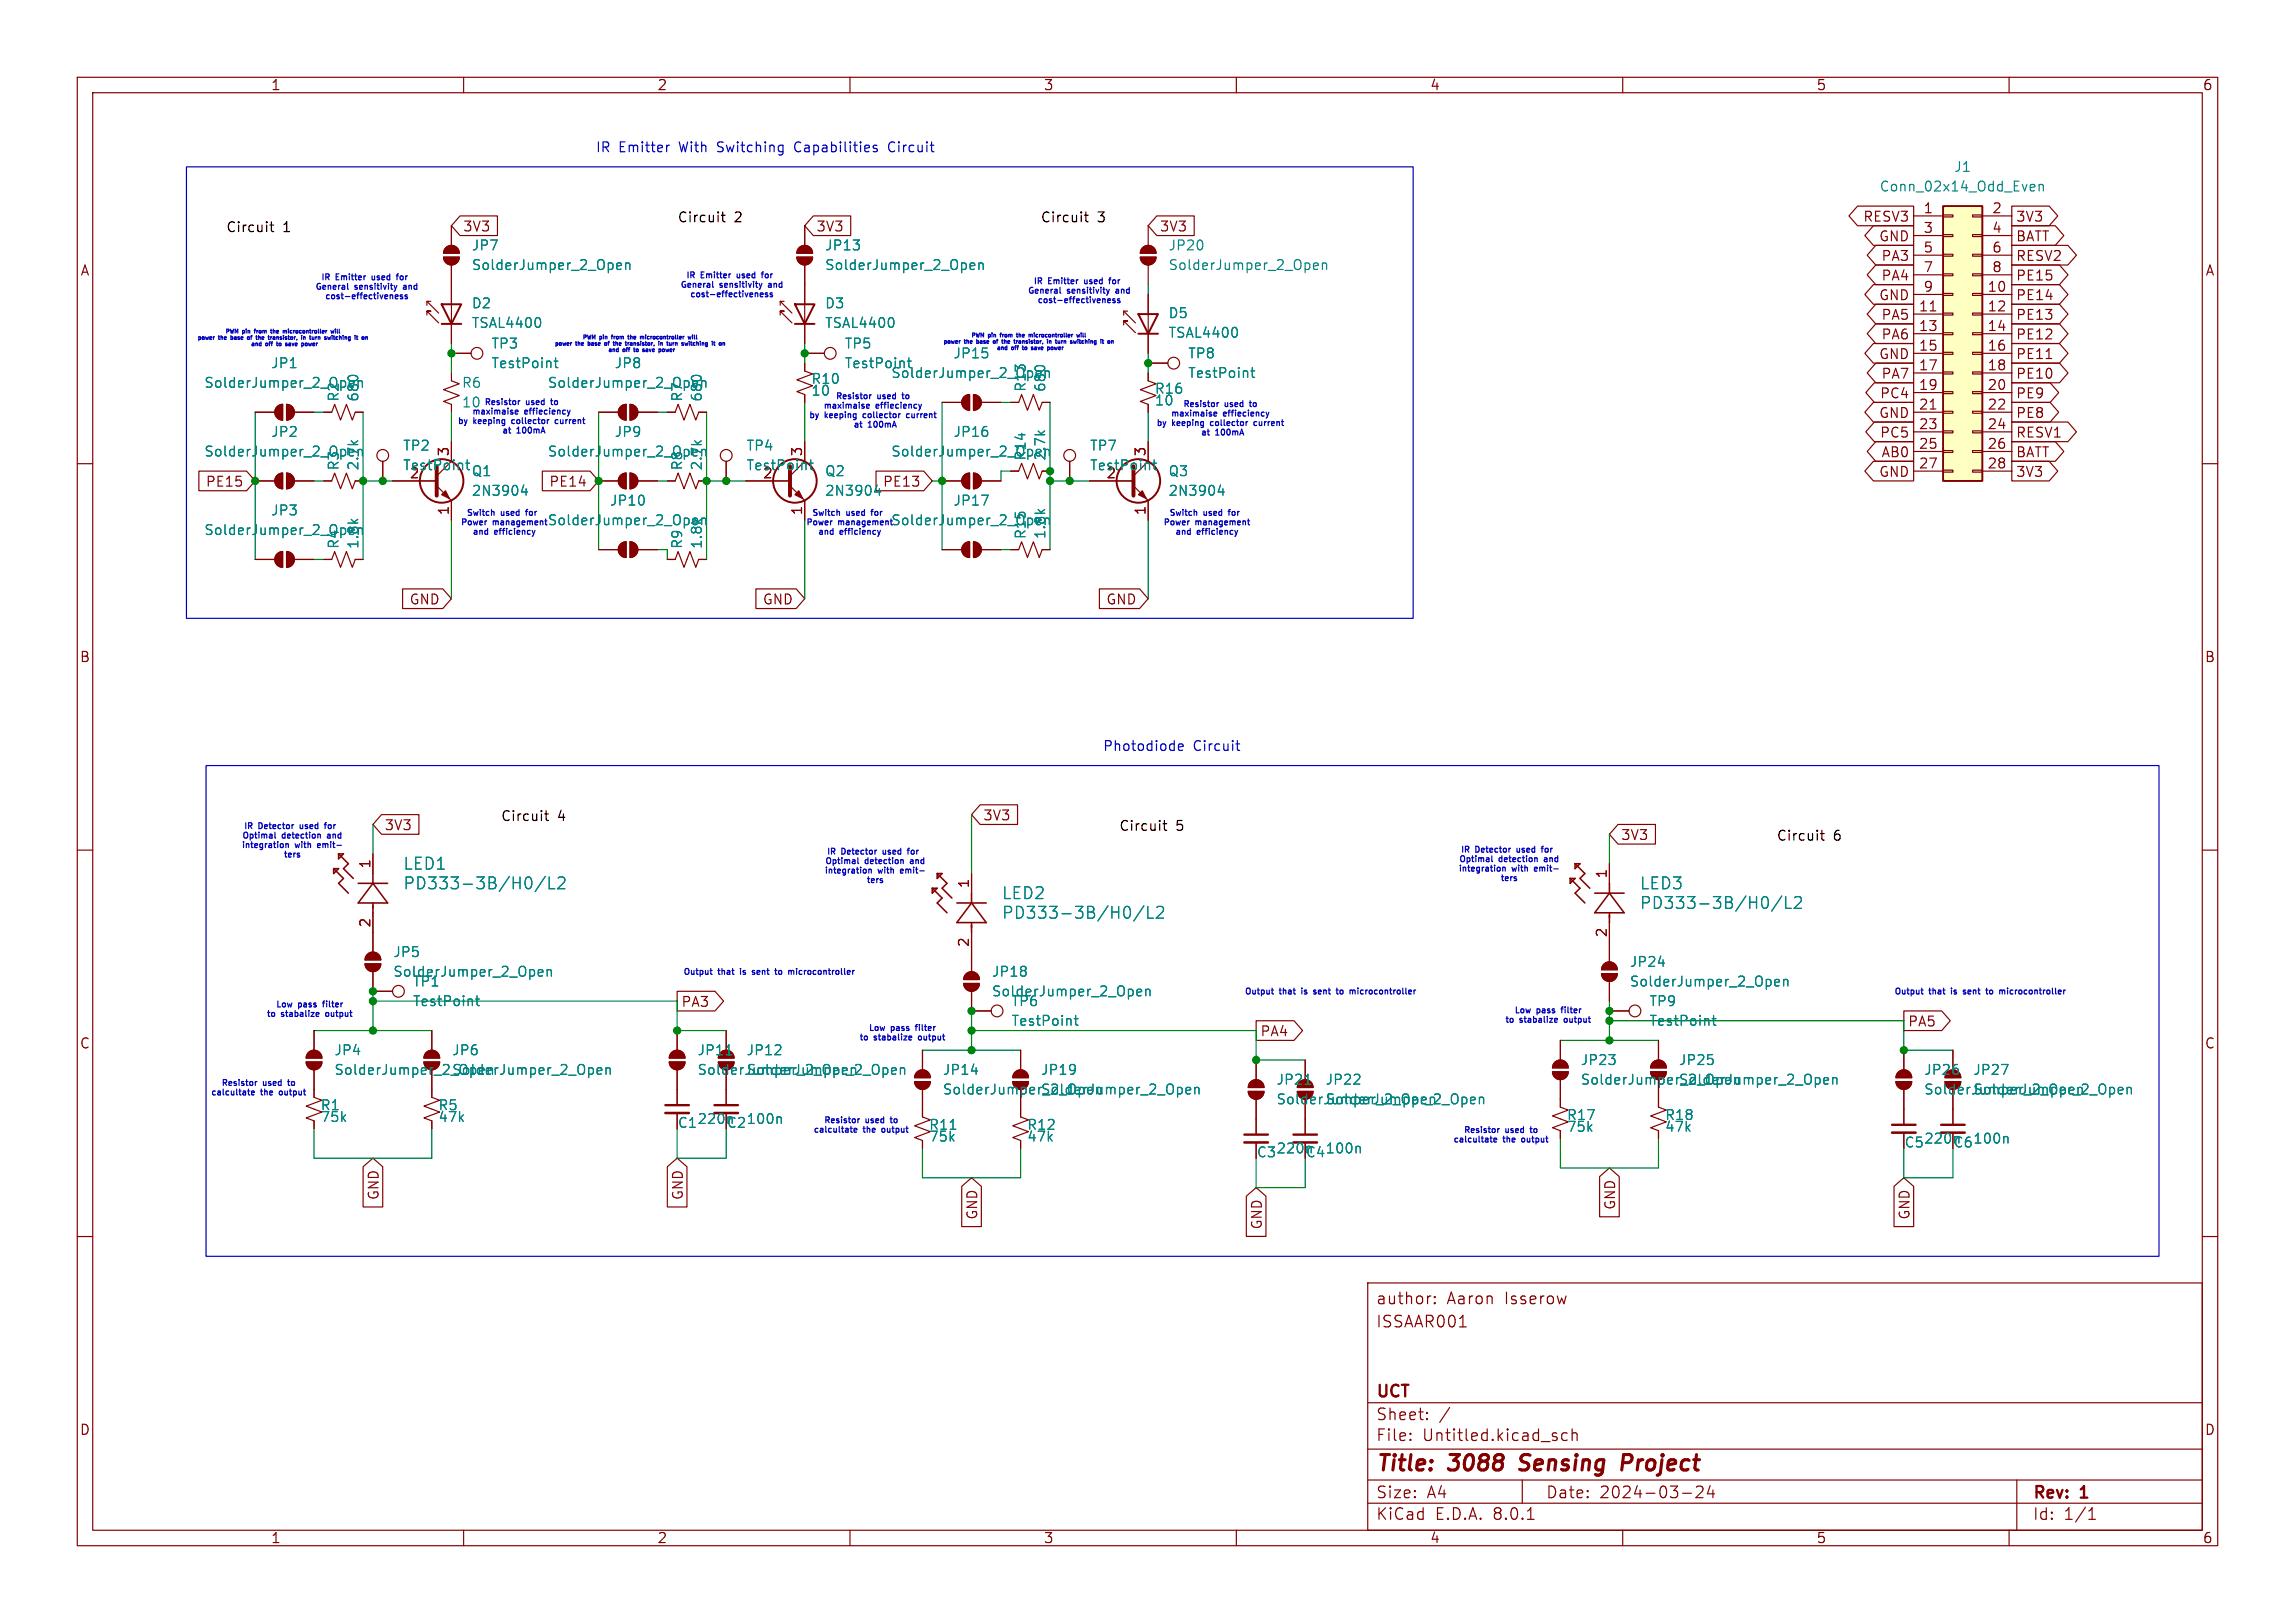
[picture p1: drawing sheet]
<svg xmlns="http://www.w3.org/2000/svg" width="297mm" height="210mm" viewBox="0 0 297 210" stroke-linecap="round" stroke-linejoin="round" font-family="sans-serif">
<defs><g id="words">
<g font-size="2.8" fill="#840000">
<text x="178" y="190.9">Title:</text>
<text x="187.7" y="190.9">3088</text>
<text x="197.6" y="190.9">Sensing</text>
<text x="211.5" y="190.9">Project</text>
</g>
<g font-size="2.1" fill="#008484">
<text x="52.1" y="112.8">LED1</text>
<text x="52.1" y="115.3">PD333-3B/H0/L2</text>
<text x="129.6" y="116.6">LED2</text>
<text x="129.6" y="119.1">PD333-3B/H0/L2</text>
<text x="212.1" y="115.3">LED3</text>
<text x="212.1" y="117.8">PD333-3B/H0/L2</text>
</g>
<g font-size="2.1" fill="#840000">
<text x="178" y="172">ISSAAR001</text>
<text x="178" y="169">author:</text>
<text x="187.2" y="169">Aaron</text>
<text x="194.8" y="169">Isserow</text>
<text x="178" y="184">Sheet:</text>
<text x="178" y="181.2">UCT</text>
<text x="178" y="186.7">File:</text>
<text x="184.1" y="186.7">Untitled.kicad_sch</text>
<text x="178" y="196.9">KiCad</text>
<text x="178" y="194.1">Size:</text>
<text x="184.7" y="194.1">A4</text>
<text x="185.7" y="196.9">E.D.A.</text>
<text x="193.3" y="196.9">8.0.1</text>
<text x="200" y="194.1">Date:</text>
<text x="207" y="194.1">2024-03-24</text>
<text x="263" y="194.3">Rev:</text>
<text x="263" y="196.9">Id:</text>
<text x="267.1" y="196.9">1/1</text>
<text x="269.4" y="194.3">1</text>
</g>
<g font-size="1.8" fill="#840000">
<text x="35" y="11.9">1</text>
<text x="85" y="11.9">2</text>
<text x="135" y="11.9">3</text>
<text x="185" y="11.9">4</text>
<text x="235" y="11.9">5</text>
<text x="285" y="11.9">6</text>
<text x="241" y="28.9">RESV3</text>
<text x="248.8" y="27.7">1</text>
<text x="257.7" y="27.7">2</text>
<text x="260.8" y="28.9">3V3</text>
<text x="10.3" y="35.9">A</text>
<text x="59.8" y="30.2">3V3</text>
<text x="105.6" y="30.2">3V3</text>
<text x="150" y="30.2">3V3</text>
<text x="243.1" y="31.4">GND</text>
<text x="243.4" y="34">PA3</text>
<text x="248.8" y="30.2">3</text>
<text x="248.8" y="32.8">5</text>
<text x="248.8" y="35.3">7</text>
<text x="257.7" y="30.2">4</text>
<text x="257.7" y="32.8">6</text>
<text x="257.7" y="35.3">8</text>
<text x="260.8" y="31.4">BATT</text>
<text x="260.8" y="34">RESV2</text>
<text x="285.3" y="35.9">A</text>
<text x="243.1" y="39.1">GND</text>
<text x="243.4" y="41.6">PA5</text>
<text x="243.4" y="36.5">PA4</text>
<text x="248.2" y="40.4">11</text>
<text x="248.8" y="37.8">9</text>
<text x="257.1" y="37.8">10</text>
<text x="257.1" y="40.4">12</text>
<text x="260.8" y="41.6">PE13</text>
<text x="260.8" y="36.5">PE15</text>
<text x="260.8" y="39.1">PE14</text>
<text x="243.1" y="46.7">GND</text>
<text x="243.4" y="44.1">PA6</text>
<text x="248.2" y="42.9">13</text>
<text x="248.2" y="45.5">15</text>
<text x="257.1" y="42.9">14</text>
<text x="257.1" y="45.5">16</text>
<text x="260.8" y="44.1">PE12</text>
<text x="260.8" y="46.7">PE11</text>
<text x="243.2" y="51.8">PC4</text>
<text x="243.4" y="49.2">PA7</text>
<text x="248.2" y="48">17</text>
<text x="248.2" y="50.5">19</text>
<text x="248.2" y="53.1">21</text>
<text x="257.1" y="48">18</text>
<text x="257.1" y="50.5">20</text>
<text x="257.1" y="53.1">22</text>
<text x="260.8" y="51.8">PE9</text>
<text x="260.8" y="49.2">PE10</text>
<text x="243.1" y="54.3">GND</text>
<text x="243.2" y="56.8">PC5</text>
<text x="243.4" y="59.4">AB0</text>
<text x="248.2" y="55.6">23</text>
<text x="248.2" y="58.2">25</text>
<text x="257.1" y="55.6">24</text>
<text x="257.1" y="58.2">26</text>
<text x="260.8" y="54.3">PE8</text>
<text x="260.8" y="59.4">BATT</text>
<text x="260.8" y="56.8">RESV1</text>
<text x="26.6" y="63.2">PE15</text>
<text x="71" y="63.2">PE14</text>
<text x="114.2" y="63.2">PE13</text>
<text x="243.1" y="61.9">GND</text>
<text x="248.2" y="60.7">27</text>
<text x="257.1" y="60.7">28</text>
<text x="260.8" y="61.9">3V3</text>
<text x="58.2" y="66.7" transform="rotate(-90 58.2 66.7)">1</text>
<text x="103.9" y="66.7" transform="rotate(-90 103.9 66.7)">1</text>
<text x="148.3" y="66.7" transform="rotate(-90 148.3 66.7)">1</text>
<text x="52.9" y="78.4">GND</text>
<text x="98.6" y="78.4">GND</text>
<text x="143.1" y="78.4">GND</text>
<text x="10.3" y="85.9">B</text>
<text x="285.3" y="85.9">B</text>
<text x="49.7" y="107.6">3V3</text>
<text x="127.2" y="106.4">3V3</text>
<text x="48" y="112.5" transform="rotate(-90 48 112.5)">1</text>
<text x="208" y="113.7" transform="rotate(-90 208 113.7)">1</text>
<text x="209.7" y="108.9">3V3</text>
<text x="125.5" y="115" transform="rotate(-90 125.5 115)">1</text>
<text x="48" y="120.1" transform="rotate(-90 48 120.1)">2</text>
<text x="125.5" y="122.6" transform="rotate(-90 125.5 122.6)">2</text>
<text x="208" y="121.4" transform="rotate(-90 208 121.4)">2</text>
<text x="88.1" y="130.5">PA3</text>
<text x="10.3" y="135.9">C</text>
<text x="163" y="134.3">PA4</text>
<text x="246.9" y="133">PA5</text>
<text x="285.3" y="135.9">C</text>
<text x="90.2" y="145.6">220n</text>
<text x="165.1" y="149.5">220n</text>
<text x="49.2" y="155.4" transform="rotate(-90 49.2 155.4)">GND</text>
<text x="88.6" y="155.4" transform="rotate(-90 88.6 155.4)">GND</text>
<text x="126.7" y="157.9" transform="rotate(-90 126.7 157.9)">GND</text>
<text x="163.5" y="159.2" transform="rotate(-90 163.5 159.2)">GND</text>
<text x="209.2" y="156.6" transform="rotate(-90 209.2 156.6)">GND</text>
<text x="247.3" y="157.9" transform="rotate(-90 247.3 157.9)">GND</text>
<text x="10.3" y="185.9">D</text>
<text x="285.3" y="185.9">D</text>
<text x="35" y="199.9">1</text>
<text x="85" y="199.9">2</text>
<text x="135" y="199.9">3</text>
<text x="185" y="199.9">4</text>
<text x="235" y="199.9">5</text>
<text x="285" y="199.9">6</text>
</g>
<g font-size="1.8" fill="#0000c2">
<text x="77" y="19.9">IR</text>
<text x="80.1" y="19.9">Emitter</text>
<text x="88" y="19.9">With</text>
<text x="93.1" y="19.9">Switching</text>
<text x="103.3" y="19.9">Capabilities</text>
<text x="115.7" y="19.9">Circuit</text>
<text x="59.7" y="52.9">10</text>
<text x="142.7" y="97.4">Photodiode</text>
<text x="154.4" y="97.4">Circuit</text>
</g>
<g font-size="1.8" fill="#008484">
<text x="252.8" y="22.5">J1</text>
<text x="243.2" y="25">Conn_02x14_Odd_Even</text>
<text x="61" y="32.6">JP7</text>
<text x="61" y="35.2">SolderJumper_2_Open</text>
<text x="106.7" y="32.6">JP13</text>
<text x="106.7" y="35.2">SolderJumper_2_Open</text>
<text x="151.1" y="32.6">JP20</text>
<text x="151.1" y="35.2">SolderJumper_2_Open</text>
<text x="61" y="40.1">D2</text>
<text x="106.7" y="40.1">D3</text>
<text x="151.1" y="41.4">D5</text>
<text x="35" y="47.9">JP1</text>
<text x="61" y="42.6">TSAL4400</text>
<text x="63.5" y="45.3">TP3</text>
<text x="63.5" y="47.9">TestPoint</text>
<text x="79.5" y="47.9">JP8</text>
<text x="106.7" y="42.6">TSAL4400</text>
<text x="109.2" y="45.3">TP5</text>
<text x="109.2" y="47.9">TestPoint</text>
<text x="123.3" y="46.6">JP15</text>
<text x="151.1" y="43.9">TSAL4400</text>
<text x="153.7" y="46.6">TP8</text>
<text x="26.4" y="50.4">SolderJumper_2_Open</text>
<text x="44" y="52.1" transform="rotate(-90 44 52.1)">R2</text>
<text x="46.6" y="52.1" transform="rotate(-90 46.6 52.1)">680</text>
<text x="59.7" y="50.4">R6</text>
<text x="70.8" y="50.4">SolderJumper_2_Open</text>
<text x="88.5" y="52.1" transform="rotate(-90 88.5 52.1)">R7</text>
<text x="91" y="52.1" transform="rotate(-90 91 52.1)">680</text>
<text x="104.9" y="49.9">R10</text>
<text x="104.9" y="51.4">10</text>
<text x="115.3" y="49.1">SolderJumper_2_Open</text>
<text x="132.9" y="50.8" transform="rotate(-90 132.9 50.8)">R13</text>
<text x="135.5" y="50.8" transform="rotate(-90 135.5 50.8)">680</text>
<text x="149.4" y="51.2">R16</text>
<text x="149.4" y="52.7">10</text>
<text x="153.7" y="49.1">TestPoint</text>
<text x="26.4" y="59.3">SolderJumper_2_Open</text>
<text x="35" y="56.7">JP2</text>
<text x="52.1" y="58.5">TP2</text>
<text x="58.2" y="59.1" transform="rotate(-90 58.2 59.1)">3</text>
<text x="70.8" y="59.3">SolderJumper_2_Open</text>
<text x="79.5" y="56.7">JP9</text>
<text x="96.5" y="58.5">TP4</text>
<text x="103.9" y="59.1" transform="rotate(-90 103.9 59.1)">3</text>
<text x="115.3" y="59.3">SolderJumper_2_Open</text>
<text x="123.3" y="56.7">JP16</text>
<text x="132.9" y="59.7" transform="rotate(-90 132.9 59.7)">R14</text>
<text x="135.5" y="59.7" transform="rotate(-90 135.5 59.7)">2.7k</text>
<text x="141" y="58.5">TP7</text>
<text x="148.3" y="59.1" transform="rotate(-90 148.3 59.1)">3</text>
<text x="44" y="61" transform="rotate(-90 44 61)">R3</text>
<text x="46.6" y="61" transform="rotate(-90 46.6 61)">2.7k</text>
<text x="52.1" y="61.1">TestPoint</text>
<text x="53" y="62">2</text>
<text x="61" y="61.8">Q1</text>
<text x="61" y="64.4">2N3904</text>
<text x="78.8" y="65.6">JP10</text>
<text x="88.5" y="61" transform="rotate(-90 88.5 61)">R8</text>
<text x="91" y="61" transform="rotate(-90 91 61)">2.7k</text>
<text x="96.5" y="61.1">TestPoint</text>
<text x="98.7" y="62">2</text>
<text x="106.7" y="61.8">Q2</text>
<text x="106.7" y="64.4">2N3904</text>
<text x="123.3" y="65.6">JP17</text>
<text x="141" y="61.1">TestPoint</text>
<text x="143.1" y="62">2</text>
<text x="151.1" y="61.8">Q3</text>
<text x="151.1" y="64.4">2N3904</text>
<text x="26.4" y="69.4">SolderJumper_2_Open</text>
<text x="35" y="66.9">JP3</text>
<text x="44" y="71.1" transform="rotate(-90 44 71.1)">R4</text>
<text x="46.6" y="71.1" transform="rotate(-90 46.6 71.1)">1.8k</text>
<text x="70.8" y="68.2">SolderJumper_2_Open</text>
<text x="88.5" y="71.1" transform="rotate(-90 88.5 71.1)">R9</text>
<text x="91" y="71.1" transform="rotate(-90 91 71.1)">1.8k</text>
<text x="115.3" y="68.2">SolderJumper_2_Open</text>
<text x="132.9" y="69.8" transform="rotate(-90 132.9 69.8)">R15</text>
<text x="135.5" y="69.8" transform="rotate(-90 135.5 69.8)">1.8k</text>
<text x="50.8" y="124.1">JP5</text>
<text x="210.8" y="125.3">JP24</text>
<text x="50.8" y="126.6">SolderJumper_2_Open</text>
<text x="53.3" y="127.9">TP1</text>
<text x="53.3" y="130.4">TestPoint</text>
<text x="128.3" y="126.6">JP18</text>
<text x="128.3" y="129.1">SolderJumper_2_Open</text>
<text x="130.8" y="130.4">TP6</text>
<text x="210.8" y="127.9">SolderJumper_2_Open</text>
<text x="213.4" y="130.4">TP9</text>
<text x="43.2" y="136.8">JP4</text>
<text x="58.4" y="136.8">JP6</text>
<text x="90.2" y="136.8">JP11</text>
<text x="96.5" y="136.8">JP12</text>
<text x="130.8" y="132.9">TestPoint</text>
<text x="213.4" y="132.9">TestPoint</text>
<text x="41.4" y="143.9">R1</text>
<text x="43.2" y="139.3">SolderJumper_2_Open</text>
<text x="56.7" y="143.9">R5</text>
<text x="58.4" y="139.3">SolderJumper_2_Open</text>
<text x="90.2" y="139.3">SolderJumper_2_Open</text>
<text x="96.5" y="139.3">SolderJumper_2_Open</text>
<text x="121.9" y="139.3">JP14</text>
<text x="121.9" y="141.8">SolderJumper_2_Open</text>
<text x="134.6" y="139.3">JP19</text>
<text x="134.6" y="141.8">SolderJumper_2_Open</text>
<text x="165.1" y="140.6">JP21</text>
<text x="165.1" y="143.1">SolderJumper_2_Open</text>
<text x="171.5" y="140.6">JP22</text>
<text x="171.5" y="143.1">SolderJumper_2_Open</text>
<text x="204.5" y="138">JP23</text>
<text x="204.5" y="140.6">SolderJumper_2_Open</text>
<text x="217.2" y="138">JP25</text>
<text x="217.2" y="140.6">SolderJumper_2_Open</text>
<text x="248.9" y="139.3">JP26</text>
<text x="248.9" y="141.8">SolderJumper_2_Open</text>
<text x="255.3" y="139.3">JP27</text>
<text x="255.3" y="141.8">SolderJumper_2_Open</text>
<text x="41.4" y="145.4">75k</text>
<text x="56.7" y="145.4">47k</text>
<text x="87.6" y="146.2">C1</text>
<text x="94" y="146.2">C2</text>
<text x="96.5" y="145.6">100n</text>
<text x="120.2" y="147.9">75k</text>
<text x="120.2" y="146.4">R11</text>
<text x="132.9" y="147.9">47k</text>
<text x="132.9" y="146.4">R12</text>
<text x="162.6" y="150">C3</text>
<text x="168.9" y="150">C4</text>
<text x="171.5" y="149.5">100n</text>
<text x="202.7" y="146.7">75k</text>
<text x="202.7" y="145.1">R17</text>
<text x="215.4" y="146.7">47k</text>
<text x="215.4" y="145.1">R18</text>
<text x="246.4" y="148.7">C5</text>
<text x="248.9" y="148.2">220n</text>
<text x="252.7" y="148.7">C6</text>
<text x="255.3" y="148.2">100n</text>
</g>
<g font-size="1.8">
<text x="87.6" y="28.9">Circuit</text>
<text x="95" y="28.9">2</text>
<text x="134.6" y="28.9">Circuit</text>
<text x="142" y="28.9">3</text>
<text x="29.2" y="30.1">Circuit</text>
<text x="36.6" y="30.1">1</text>
<text x="64.8" y="106.3">Circuit</text>
<text x="72.2" y="106.3">4</text>
<text x="144.8" y="107.6">Circuit</text>
<text x="152.2" y="107.6">5</text>
<text x="229.9" y="108.9">Circuit</text>
<text x="237.3" y="108.9">6</text>
</g>
<g font-size="1.1" fill="#0000c2">
<text x="40.7" y="37.7">General</text>
<text x="41.5" y="36.5">IR</text>
<text x="42" y="38.9">cost-effectiveness</text>
<text x="43.5" y="36.5">Emitter</text>
<text x="45.9" y="37.7">sensitivity</text>
<text x="48.4" y="36.5">used</text>
<text x="52" y="36.5">for</text>
<text x="52.5" y="37.7">and</text>
<text x="88" y="37.4">General</text>
<text x="88.7" y="36.2">IR</text>
<text x="89.2" y="38.7">cost-effectiveness</text>
<text x="90.7" y="36.2">Emitter</text>
<text x="93.2" y="37.4">sensitivity</text>
<text x="95.7" y="36.2">used</text>
<text x="99.2" y="36.2">for</text>
<text x="99.8" y="37.4">and</text>
<text x="132.9" y="38.2">General</text>
<text x="133.7" y="37">IR</text>
<text x="134.2" y="39.4">cost-effectiveness</text>
<text x="135.7" y="37">Emitter</text>
<text x="138.1" y="38.2">sensitivity</text>
<text x="140.6" y="37">used</text>
<text x="144.2" y="37">for</text>
<text x="144.7" y="38.2">and</text>
<text x="61" y="53.8">maximaise</text>
<text x="62.6" y="52.6">Resistor</text>
<text x="67.9" y="53.8">effieciency</text>
<text x="68.1" y="52.6">used</text>
<text x="71.6" y="52.6">to</text>
<text x="106.5" y="53.1">maximaise</text>
<text x="108.1" y="51.9">Resistor</text>
<text x="113.4" y="53.1">effieciency</text>
<text x="113.6" y="51.9">used</text>
<text x="117.1" y="51.9">to</text>
<text x="153" y="52.9">Resistor</text>
<text x="158.5" y="52.9">used</text>
<text x="162.1" y="52.9">to</text>
<text x="59.1" y="55.1">by</text>
<text x="61.3" y="55.1">keeping</text>
<text x="64.9" y="56.3">at</text>
<text x="66.5" y="55.1">collector</text>
<text x="66.9" y="56.3">100mA</text>
<text x="72.5" y="55.1">current</text>
<text x="104.6" y="54.3">by</text>
<text x="106.8" y="54.3">keeping</text>
<text x="110.4" y="55.5">at</text>
<text x="112" y="54.3">collector</text>
<text x="112.4" y="55.5">100mA</text>
<text x="117.9" y="54.3">current</text>
<text x="149.6" y="55.3">by</text>
<text x="151.4" y="54.1">maximaise</text>
<text x="151.7" y="55.3">keeping</text>
<text x="155.3" y="56.6">at</text>
<text x="157" y="55.3">collector</text>
<text x="157.3" y="56.6">100mA</text>
<text x="158.3" y="54.1">effieciency</text>
<text x="162.9" y="55.3">current</text>
<text x="59.5" y="68.2">Power</text>
<text x="60.3" y="67">Switch</text>
<text x="61.1" y="69.4">and</text>
<text x="63.8" y="68.2">management</text>
<text x="64" y="69.4">efficiency</text>
<text x="64.8" y="67">used</text>
<text x="68.4" y="67">for</text>
<text x="104.2" y="68.2">Power</text>
<text x="105" y="67">Switch</text>
<text x="105.8" y="69.4">and</text>
<text x="108.5" y="68.2">management</text>
<text x="108.7" y="69.4">efficiency</text>
<text x="109.6" y="67">used</text>
<text x="113.1" y="67">for</text>
<text x="150.5" y="68.2">Power</text>
<text x="151.2" y="67">Switch</text>
<text x="152" y="69.4">and</text>
<text x="154.7" y="68.2">management</text>
<text x="154.9" y="69.4">efficiency</text>
<text x="155.8" y="67">used</text>
<text x="159.3" y="67">for</text>
<text x="31.5" y="107.5">IR</text>
<text x="33.5" y="107.5">Detector</text>
<text x="39.1" y="107.5">used</text>
<text x="42.7" y="107.5">for</text>
<text x="31.2" y="109.9">integration</text>
<text x="31.3" y="108.7">Optimal</text>
<text x="36.5" y="108.7">detection</text>
<text x="36.6" y="111.2">ters</text>
<text x="38.2" y="109.9">with</text>
<text x="41.4" y="109.9">emit-</text>
<text x="42.7" y="108.7">and</text>
<text x="106.6" y="113.2">integration</text>
<text x="106.7" y="112">Optimal</text>
<text x="106.9" y="110.8">IR</text>
<text x="108.9" y="110.8">Detector</text>
<text x="112" y="112">detection</text>
<text x="113.7" y="113.2">with</text>
<text x="114.6" y="110.8">used</text>
<text x="116.8" y="113.2">emit-</text>
<text x="118.1" y="110.8">for</text>
<text x="118.1" y="112">and</text>
<text x="188.7" y="113">integration</text>
<text x="188.7" y="111.8">Optimal</text>
<text x="189" y="110.5">IR</text>
<text x="191" y="110.5">Detector</text>
<text x="194" y="111.8">detection</text>
<text x="195.7" y="113">with</text>
<text x="196.6" y="110.5">used</text>
<text x="198.9" y="113">emit-</text>
<text x="200.1" y="110.5">for</text>
<text x="200.2" y="111.8">and</text>
<text x="112" y="114.5">ters</text>
<text x="194.1" y="114.2">ters</text>
<text x="34.4" y="131.8">to</text>
<text x="35.6" y="130.6">Low</text>
<text x="36.4" y="131.8">stabalize</text>
<text x="38.6" y="130.6">pass</text>
<text x="42.1" y="130.6">filter</text>
<text x="42.5" y="131.8">output</text>
<text x="88.3" y="126.3">Output</text>
<text x="93" y="126.3">that</text>
<text x="96.1" y="126.3">is</text>
<text x="98" y="126.3">sent</text>
<text x="101.3" y="126.3">to</text>
<text x="103.3" y="126.3">microcontroller</text>
<text x="161" y="128.9">Output</text>
<text x="165.6" y="128.9">that</text>
<text x="168.8" y="128.9">is</text>
<text x="170.6" y="128.9">sent</text>
<text x="173.9" y="128.9">to</text>
<text x="175.9" y="128.9">microcontroller</text>
<text x="195.9" y="131.3">Low</text>
<text x="198.9" y="131.3">pass</text>
<text x="202.4" y="131.3">filter</text>
<text x="245.1" y="128.9">Output</text>
<text x="249.7" y="128.9">that</text>
<text x="252.8" y="128.9">is</text>
<text x="254.7" y="128.9">sent</text>
<text x="258" y="128.9">to</text>
<text x="260" y="128.9">microcontroller</text>
<text x="111.1" y="134.8">to</text>
<text x="112.3" y="133.6">Low</text>
<text x="113.1" y="134.8">stabalize</text>
<text x="115.3" y="133.6">pass</text>
<text x="118.8" y="133.6">filter</text>
<text x="119.2" y="134.8">output</text>
<text x="194.7" y="132.5">to</text>
<text x="196.7" y="132.5">stabalize</text>
<text x="202.7" y="132.5">output</text>
<text x="27.2" y="141.9">calcultate</text>
<text x="28.6" y="140.7">Resistor</text>
<text x="33.8" y="141.9">the</text>
<text x="34.1" y="140.7">used</text>
<text x="36.5" y="141.9">output</text>
<text x="37.6" y="140.7">to</text>
<text x="105.2" y="146.8">calcultate</text>
<text x="106.5" y="145.5">Resistor</text>
<text x="111.8" y="146.8">the</text>
<text x="112" y="145.5">used</text>
<text x="114.4" y="146.8">output</text>
<text x="115.6" y="145.5">to</text>
<text x="188" y="148">calcultate</text>
<text x="189.3" y="146.8">Resistor</text>
<text x="194.6" y="148">the</text>
<text x="194.8" y="146.8">used</text>
<text x="197.2" y="148">output</text>
<text x="198.4" y="146.8">to</text>
</g>
<g font-size=".7" fill="#0000c2">
<text x="25.4" y="44.2">power</text>
<text x="28.4" y="44.2">the</text>
<text x="29" y="43.4">PWM</text>
<text x="30.3" y="44.2">base</text>
<text x="31.5" y="43.4">pin</text>
<text x="32.3" y="45">and</text>
<text x="32.8" y="44.2">of</text>
<text x="33.4" y="43.4">from</text>
<text x="34.3" y="44.2">the</text>
<text x="34.5" y="45">off</text>
<text x="35.8" y="43.4">the</text>
<text x="36.2" y="44.2">transistor,</text>
<text x="36.3" y="45">to</text>
<text x="37.7" y="45">save</text>
<text x="37.8" y="43.4">microcontroller</text>
<text x="40.2" y="45">power</text>
<text x="40.9" y="44.2">in</text>
<text x="42.3" y="44.2">turn</text>
<text x="44.3" y="43.4">will</text>
<text x="44.6" y="44.2">switching</text>
<text x="71.7" y="44.9">power</text>
<text x="74.6" y="44.9">the</text>
<text x="75.3" y="44.1">PWM</text>
<text x="76.5" y="44.9">base</text>
<text x="77.7" y="44.1">pin</text>
<text x="78.6" y="45.8">and</text>
<text x="79" y="44.9">of</text>
<text x="79.6" y="44.1">from</text>
<text x="80.5" y="44.9">the</text>
<text x="80.7" y="45.8">off</text>
<text x="82.1" y="44.1">the</text>
<text x="82.5" y="44.9">transistor,</text>
<text x="82.5" y="45.8">to</text>
<text x="84" y="45.8">save</text>
<text x="84" y="44.1">microcontroller</text>
<text x="86.4" y="45.8">power</text>
<text x="87.1" y="44.9">in</text>
<text x="88.5" y="44.9">turn</text>
<text x="90.6" y="44.1">will</text>
<text x="90.8" y="44.9">switching</text>
<text x="121.9" y="44.7">power</text>
<text x="124.9" y="44.7">the</text>
<text x="125.6" y="43.9">PWM</text>
<text x="126.8" y="44.7">base</text>
<text x="128" y="43.9">pin</text>
<text x="128.9" y="45.5">and</text>
<text x="129.3" y="44.7">of</text>
<text x="129.9" y="43.9">from</text>
<text x="130.8" y="44.7">the</text>
<text x="131" y="45.5">off</text>
<text x="132.4" y="43.9">the</text>
<text x="132.7" y="44.7">transistor,</text>
<text x="132.8" y="45.5">to</text>
<text x="134.3" y="45.5">save</text>
<text x="134.3" y="43.9">microcontroller</text>
<text x="136.7" y="45.5">power</text>
<text x="137.4" y="44.7">in</text>
<text x="138.8" y="44.7">turn</text>
<text x="140.9" y="43.9">will</text>
<text x="141.1" y="44.7">switching</text>
</g>
</g></defs>
<g fill="none" stroke="#840000" stroke-width=".15">
<path d="M10 10h277v190h-277zM12 12h273v186h-273zM60 10v2M110 10v2M160 10v2M210 10v2M260 10v2M101 39v.5M101.5 39h-.5l1.5 1.5M103.1 33.3h2.1a1.02 1.02 0 0 1-1.1 1 1.02 1.02 0 0 1-1-1zM103.4 32.1a1.02 1.02 0 0 1 1.1-.3 1.02 1.02 0 0 1 .7 1h-2.1l.1-.5zM104.1 29.2v2.6"/>
<path d="M104.1 34.3v10.2M148.6 38.1v7.6M10 60h2M101 40.8v-.5h.5h-.5l1.5 1.5M104.1 47v1l1.1 .4-2.1 .7 2.1 .8-2.1 .8 1 .4v1M104.1 45.7h2.6M130.8 52.1h1l.4-1 .8 2 .7-2 .8 2 .4-1h1M138.4 59.7v2.5M145.4 42v-.5h.5h-.5l1.5 1.6M145.4 40.3v.5M145.9 40.3h-.5l1.5 1.5M148.6 48.3v1l1 .4-2 .7 2 .8-2 .7 1 .4v1"/>
<path d="M148.6 47h2.5M148.6 57.2v2.5M285 60h2M121.9 71.1h2.6M124.8 70.4l.3-.2 .4-.1v2a1.02 1.02 0 0 1-1-.6 1.02 1.02 0 0 1 .3-1.1zM126 70.1a1.02 1.02 0 0 1 1 1 1.02 1.02 0 0 1-1 1zM127 71.1h2.5M130.8 71.1h1l.4-1 .8 2 .7-2 .8 2 .4-1h1M141 62.2h5.7M146.7 62.9l1.9 1.9v2.5M10 110h2M125.7 113v2.6"/>
<path d="M208.3 111.8v2.5M208.3 119.4v5.1M285 110h2M118.4 140h2a1.02 1.02 0 0 1-1 1 1.02 1.02 0 0 1-1-1zM118.7 138.7a1.02 1.02 0 0 1 1.1-.2 1.02 1.02 0 0 1 .6 .9h-2l.1-.4zM119.4 135.9v2.5M124.7 127.3h2a1.02 1.02 0 0 1-1 1 1.02 1.02 0 0 1-1-1zM125 126a1.02 1.02 0 0 1 1.1-.2 1.02 1.02 0 0 1 .6 .9h-2l.1-.4zM125.7 120.7v5M125.7 128.3v2.5h2.6M131.4 138.7a1.02 1.02 0 0 1 1.1-.2 1.02 1.02 0 0 1 .6 .9h-2l.1-.4zM132.1 135.9v2.5"/>
<path d="M162.6 137.2v2.5M168.9 137.2v2.5M200.9 138.7h2a1.02 1.02 0 0 1-1 1 1.02 1.02 0 0 1-1-1zM201.2 137.5a1.02 1.02 0 0 1 1.1-.3 1.02 1.02 0 0 1 .6 1h-2l.1-.4zM201.9 139.7v3.6l1 .3-2 .8 2 .8-2 .7 1 .4v1M201.9 134.6v2.6M207.3 126h2a1.02 1.02 0 0 1-1 1 1.02 1.02 0 0 1-1-1zM207.6 124.8a1.02 1.02 0 0 1 1.1-.3 1.02 1.02 0 0 1 .6 1h-2l.1-.4zM208.3 127v2.5M208.3 130.8h2.5M213.9 137.5a1.02 1.02 0 0 1 1.1-.3 1.02 1.02 0 0 1 .6 1h-2l.1-.4zM214.6 139.7v3.6l1 .3-2 .8 2 .8-2 .7 1 .4v1"/>
<path d="M214.6 134.6v2.6M245.4 140h2a1.02 1.02 0 0 1-1 1 1.02 1.02 0 0 1-1-1zM245.7 138.7a1.02 1.02 0 0 1 1.1-.2 1.02 1.02 0 0 1 .6 .9h-2l.1-.4zM246.4 135.9v2.5M252 138.7a1.02 1.02 0 0 1 1.1-.2 1.02 1.02 0 0 1 .6 .9h-2l.1-.4zM252.7 135.9v2.5M10 160h2M119.4 141v3.5l1 .4-2 .8 2 .7-2 .8 1 .4v1M132.1 141v3.5l1 .4-2 .8 2 .7-2 .8 1 .4v1M161.5 141.2h2.1a1.02 1.02 0 0 1-1 1 1.02 1.02 0 0 1-1.1-1zM161.8 140a1.02 1.02 0 0 1 1.1-.2 1.02 1.02 0 0 1 .7 .9h-2.1l.1-.4zM162.6 142.2v4.6"/>
<path d="M162.6 147.8v2.1M168.2 140a1.02 1.02 0 0 1 1.1-.2 1.02 1.02 0 0 1 .6 .9h-2l.1-.4zM168.9 142.2v4.6M246.4 141v4.5M246.4 146.6v2M252.7 141v4.5M285 160h2M177 166h108v32h-108zM185 167.7h.2M185.7 168.6v.1M185.7 168.6h-.1l.1 .1M185.7 167.8v.1"/>
<path d="M185.7 167.8h-.1l.1 .1M188.9 171.7h.8M60 198v2M110 198v2M160 198v2M177 194.5h108M177 191.5h108M177 187.5h108M177 181.5h108M182.5 186.3h.1l-.1 .1M182.5 186.3v.1M182.5 185.5v.1"/>
<path d="M182.5 185.5h.1l-.1 .1M184.7 183.6v.1M184.7 183.6h-.1l.1 .1M184.7 182.8v.1M184.7 182.8h-.1l.1 .1M187.6 182.1l-1.3 2M197 191.5v3M197.7 196.6h.8M202.8 185.5l-.4-.1-.3 .3v.4l.1 .2 .2 .1 .4-.1M203.5 185.5a.37 .37 0 0 1 .6 .1v.8M203.5 184.9v1.5M210 198v2"/>
<path d="M217.7 193.2h1.2M220.3 192.4l.1 .2-.1 .3-.8 .9h.9M221.3 192.2l-.3 1.1h.9M221.7 192.8v1M260 198v2M261 191.5v6.5M270.3 196.6h.9M270.3 195.5l.4-.4v1.5"/>
<circle cx="107.4" cy="45.7" r=".76"/>
<circle cx="138.4" cy="58.9" r=".76"/>
<circle cx="151.9" cy="47" r=".76"/>
<circle cx="129" cy="130.8" r=".76"/>
<circle cx="211.6" cy="130.8" r=".76"/>
</g>
<path d="M196.6 190.1l.3 .1M197 188.4l-.2 .2 .1 .4M210.9 188.2h-.8l-.2 2M211 189.2l-.2 .1h-.8" fill="none" stroke="#840000" stroke-width=".4"/>
<path d="M161 147.8h3.1M167.4 147.8h3M244.9 146.6h3M251.2 146.6h3.1" fill="none" stroke="#840000" stroke-width=".33"/>
<path d="M161 146.8h3.1M167.4 146.8h3M244.9 145.5h3M251.2 145.5h3.1" fill="none" stroke="#840000" stroke-width=".3"/>
<g fill="none" stroke="#008484" stroke-width=".15">
<path d="M125.5 34.4l.6-.1v-.2l-.4-.1-.2 .2 .1 .6h.5M126.7 34.1a.32 .32 0 0 1 .5 .1v.7M126.7 34v.9M115.6 41.2a1.07 1.07 0 0 1 0 1M117.4 46.7h.5M117.6 46.3v1.1M149.2 59.9h.5M149.4 59.5v1.1v.1l.3 .1M160 42.5a1.07 1.07 0 0 1 0 1M161.9 48h.5M162.1 47.6v1.1v.1h.3M158 62.7l-.3 1h.7"/>
<path d="M158.3 63.2v.9M146.2 117.6l.1 .3-.1 .6M148 117.2l-1.3 2M148.5 117.3v1.5h.8M149.7 117.4l.2-.1h.4a.41 .41 0 0 1 .2 .6l-.9 .9h1M228.8 116.3v.3v.6M230.6 115.9l-1.3 2M231.1 116v1.5h.7M232.3 116.2l.2-.2h.3a.41 .41 0 0 1 .3 .7l-.9 .8h.9M139 131.8h.5M139.2 131.4v1.1l.1 .1 .2 .1M147.1 128.4l.6-.1v-.2l-.4-.1-.2 .2 .1 .6h.5"/>
<path d="M148.3 128.1a.32 .32 0 0 1 .5 .1v.6M148.3 128v.8M221.6 131.8h.5M221.8 131.4v1.1v.1l.3 .1M229.7 127.2l.6-.2-.1-.2-.3-.1-.2 .2v.6h.5M230.8 126.9a.32 .32 0 0 1 .6 0v.7M230.8 126.7v.9M236 139.9l.6-.2v-.2l-.4-.1-.2 .2 .1 .6h.5M237.2 139.6a.32 .32 0 0 1 .5 0v.7M237.2 139.4v.9M123 146.1h.7M153.5 141.1l.6-.1-.1-.2-.3-.1-.2 .2v.6h.5"/>
<path d="M154.6 140.8a.32 .32 0 0 1 .6 .1v.6M154.6 140.7v.8M168.9 140.3h.7M175.9 148.3l.1 .2v.7M190.3 142.4l.6-.1v-.3h-.4l-.2 .2 .1 .6h.5M191.5 142.1a.32 .32 0 0 1 .5 .1v.6M191.5 142v.8M259.7 147.1l.2 .1v.7M274.1 141.1l.6-.1v-.2l-.4-.1-.2 .2 .1 .6h.5M275.3 140.8a.31 .31 0 0 1 .5 .1v.6M275.3 140.7v.8"/>
</g>
<g fill="none" stroke="#840000" stroke-width=".25">
<path d="M102.9 39.4h2.5l-1.3 2.5zM102.9 41.9h2.5M147.3 40.6h2.6l-1.3 2.6zM147.3 43.2h2.6"/>
<circle cx="147.3" cy="62.2" r="2.82"/>
</g>
<g fill="#840000" stroke="#840000" stroke-width=".15">
<path d="M213.9 137.5a1.02 1.02 0 0 1 1.1-.3 1.02 1.02 0 0 1 .6 1h-2l.1-.4z"/>
<path d="M200.9 138.7h2a1.02 1.02 0 0 1-1 1 1.02 1.02 0 0 1-1-1z"/>
<path d="M201.2 137.5a1.02 1.02 0 0 1 1.1-.3 1.02 1.02 0 0 1 .6 1h-2l.1-.4z"/>
<path d="M207.6 124.8a1.02 1.02 0 0 1 1.1-.3 1.02 1.02 0 0 1 .6 1h-2l.1-.4z"/>
<path d="M207.3 126h2a1.02 1.02 0 0 1-1 1 1.02 1.02 0 0 1-1-1z"/>
<path d="M103.4 32.1a1.02 1.02 0 0 1 1.1-.3 1.02 1.02 0 0 1 .7 1h-2.1l.1-.5z"/>
<path d="M103.1 33.3h2.1a1.02 1.02 0 0 1-1.1 1 1.02 1.02 0 0 1-1-1z"/>
<path d="M125 126a1.02 1.02 0 0 1 1.1-.2 1.02 1.02 0 0 1 .6 .9h-2l.1-.4z"/>
<path d="M124.7 127.3h2a1.02 1.02 0 0 1-1 1 1.02 1.02 0 0 1-1-1z"/>
<path d="M131.4 138.7a1.02 1.02 0 0 1 1.1-.2 1.02 1.02 0 0 1 .6 .9h-2l.1-.4z"/>
<path d="M118.4 140h2a1.02 1.02 0 0 1-1 1 1.02 1.02 0 0 1-1-1z"/>
<path d="M118.7 138.7a1.02 1.02 0 0 1 1.1-.2 1.02 1.02 0 0 1 .6 .9h-2l.1-.4z"/>
<path d="M161.5 141.2h2.1a1.02 1.02 0 0 1-1 1 1.02 1.02 0 0 1-1.1-1z"/>
<path d="M161.8 140a1.02 1.02 0 0 1 1.1-.2 1.02 1.02 0 0 1 .7 .9h-2.1l.1-.4z"/>
<path d="M168.2 140a1.02 1.02 0 0 1 1.1-.2 1.02 1.02 0 0 1 .6 .9h-2l.1-.4z"/>
<path d="M126 70.1a1.02 1.02 0 0 1 1 1 1.02 1.02 0 0 1-1 1z"/>
<path d="M124.8 70.4l.3-.2 .4-.1v2a1.02 1.02 0 0 1-1-.6 1.02 1.02 0 0 1 .3-1.1z"/>
<path d="M245.4 140h2a1.02 1.02 0 0 1-1 1 1.02 1.02 0 0 1-1-1z"/>
<path d="M245.7 138.7a1.02 1.02 0 0 1 1.1-.2 1.02 1.02 0 0 1 .6 .9h-2l.1-.4z"/>
<path d="M252 138.7a1.02 1.02 0 0 1 1.1-.2 1.02 1.02 0 0 1 .6 .9h-2l.1-.4z"/>
<path d="M147.3 64l.5-.5 .5 1z"/>
</g>
<g fill="none" stroke="#840000" stroke-width=".2">
<path d="M120.6 114.9l1.3 1.3-.6 .6 1.3 1.3M120.6 114.9h.7l-.7 .7zM121.3 113l1.3 1.3-.7 .6 1.3 1.3M121.3 113h.6l-.6 .7zM123.8 116.8h3.8M125.7 115.6v1.2M125.7 119.4v1.3M125.7 116.8l1.9 2.6h-3.8zM203.2 113.7l1.3 1.2-.7 .7 1.3 1.2M203.2 113.7h.6l-.6 .6zM203.8 111.8l1.3 1.2-.6 .7 1.2 1.2M203.8 111.8h.7l-.7 .6z"/>
<path d="M206.4 115.6h3.8M208.3 114.3v1.3M208.3 118.1v1.3M208.3 115.6l1.9 2.5h-3.8z"/>
</g>
<path d="M146.7 60.3v3.8" fill="none" stroke="#840000" stroke-width=".51"/>
<path d="M251.5 26.7h5v35.5h-5z" fill="#ffffc2"/>
<g fill="none" stroke="#840000" stroke-width=".15">
<path d="M55.2 39v.5M55.8 39h-.6l1.6 1.5M57.4 33.3h2a1.02 1.02 0 0 1-1 1 1.02 1.02 0 0 1-1-1zM57.7 32.1a1.02 1.02 0 0 1 1.1-.3 1.02 1.02 0 0 1 .6 1h-2l.1-.5zM58.4 29.2v2.6M58.4 34.3v10.2M59.5 27.9h4.9v2.6h-4.9l-1.1-1.3zM104.1 29.2v2.6M104.1 34.3v5.1M105.3 27.9h4.8v2.6h-4.8l-1.2-1.3zM147.6 33.3h2a1.02 1.02 0 0 1-1 1 1.02 1.02 0 0 1-1-1zM147.9 32.1a1.02 1.02 0 0 1 1.1-.3 1.02 1.02 0 0 1 .6 1h-2l.1-.5z"/>
<path d="M148.6 29.2v2.6M148.6 34.3v2.5M148.6 38.1v2.5M149.7 27.9h4.8v2.6h-4.8l-1.1-1.3zM240.4 26.7h7.2v2.5h-7.2l-1.1-1.3zM242.4 36.8h5.2v2.6h-5.2l-1.1-1.3zM242.4 29.2h5.2v2.6h-5.2l-1.1-1.3zM242.7 39.4h4.9v2.5h-4.9l-1.1-1.3zM242.7 34.3h4.9v2.5h-4.9l-1.1-1.2zM242.7 31.7h4.9v2.6h-4.9l-1.1-1.3zM247.6 27.9h3.9M247.6 38.1h3.9"/>
<path d="M247.6 30.5h3.9M247.6 33h3.9M247.6 35.6h3.9M251.5 38h1.2v.2h-1.2zM251.5 35.4h1.2v.3h-1.2zM251.5 32.9h1.2v.2h-1.2zM251.5 30.4h1.2v.2h-1.2zM251.5 27.8h1.2v.3h-1.2zM255.3 38h1.2v.2h-1.2zM255.3 35.4h1.2v.3h-1.2zM255.3 32.9h1.2v.2h-1.2zM255.3 30.4h1.2v.2h-1.2z"/>
<path d="M255.3 27.8h1.2v.3h-1.2zM256.5 27.9h3.8M256.5 38.1h3.8M256.5 30.5h3.8M256.5 33h3.8M256.5 35.6h3.8M260.3 39.4h6.2l1.1 1.2-1.1 1.3h-6.2zM260.3 29.2h5.7l1.1 1.3-1.1 1.3h-5.7zM260.3 26.7h4.9l1.1 1.2-1.1 1.3h-4.9zM260.3 34.3h6.2l1.1 1.3-1.1 1.2h-6.2zM260.3 36.8h6.2l1.1 1.3-1.1 1.3h-6.2zM260.3 31.7h7.3l1.1 1.3-1.1 1.3h-7.3z"/>
<path d="M33 53.3h2.6M35.9 52.6l.3-.2 .4-.1v2.1a1.02 1.02 0 0 1-1-.7 1.02 1.02 0 0 1 .3-1.1zM37.1 52.3a1.02 1.02 0 0 1 1 1 1.02 1.02 0 0 1-1 1.1zM38.1 53.3h2.5M41.9 53.3h1l.4-1 .8 2.1 .7-2.1 .8 2.1 .4-1.1h1M49.5 59.7v2.5M55.2 40.8v-.5h.6h-.6l1.6 1.5M58.4 48.3v1l1 .4-2 .7 2 .8-2 .7 1 .4v1M58.4 45.7h2.6M58.4 57.2v2.5M77.5 53.3h2.5M80.3 52.6l.4-.2 .3-.1v2.1a1.02 1.02 0 0 1-.9-.7 1.02 1.02 0 0 1 .2-1.1z"/>
<path d="M81.5 52.3a1.02 1.02 0 0 1 1 1 1.02 1.02 0 0 1-1 1.1zM82.5 53.3h2.6M86.4 53.3h1l.4-1 .7 2.1 .8-2.1 .7 2.1 .4-1.1h1M94 59.7v2.5M104.1 45.7h2.6M104.1 41.9v2.6M104.1 47v1M104.1 51.1v1M104.1 57.2v2.5M121.9 52.1h2.6M124.8 51.4l.3-.3h.4v2a1.02 1.02 0 0 1-1-.6 1.02 1.02 0 0 1 .3-1.1zM126 51.1a1.02 1.02 0 0 1 1 1 1.02 1.02 0 0 1-1 1z"/>
<path d="M127 52.1h2.5M130.8 52.1h1M134.9 52.1h1M138.4 59.7v2.5M148.6 43.2v2.5M148.6 48.3v1M148.6 52.3v1M148.6 57.2v2.5M148.6 47h2.5M242.4 44.4h5.2v2.6h-5.2l-1.1-1.3zM242.4 52.1h5.2v2.5h-5.2l-1.1-1.3zM242.4 59.7h5.2v2.5h-5.2l-1.1-1.2z"/>
<path d="M242.6 49.5h5v2.6h-5l-1.1-1.3zM242.6 54.6h5v2.6h-5l-1.1-1.3zM242.7 41.9h4.9v2.6h-4.9l-1.1-1.3zM242.7 47h4.9v2.5h-4.9l-1.1-1.2zM242.7 57.1h4.9v2.6h-4.9l-1.1-1.3zM247.6 40.6h3.9M247.6 43.2h3.9M247.6 45.7h3.9M247.6 48.3h3.9M247.6 50.8h3.9M247.6 53.3h3.9M247.6 55.9h3.9"/>
<path d="M247.6 58.4h3.9M249.8 40.2h.7M249.8 52.9h.7M251.5 58.3h1.2v.2h-1.2zM251.5 55.8h1.2v.2h-1.2zM251.5 53.2h1.2v.3h-1.2zM251.5 50.7h1.2v.2h-1.2zM251.5 48.1h1.2v.3h-1.2zM251.5 45.6h1.2v.2h-1.2zM251.5 43.1h1.2v.2h-1.2zM251.5 40.5h1.2v.3h-1.2zM255.3 58.3h1.2v.2h-1.2z"/>
<path d="M255.3 55.8h1.2v.2h-1.2zM255.3 53.2h1.2v.3h-1.2zM255.3 50.7h1.2v.2h-1.2zM255.3 48.1h1.2v.3h-1.2zM255.3 45.6h1.2v.2h-1.2zM255.3 43.1h1.2v.2h-1.2zM255.3 40.5h1.2v.3h-1.2zM256.5 40.6h3.8M256.5 43.2h3.8M256.5 45.7h3.8M256.5 48.3h3.8M256.5 50.8h3.8"/>
<path d="M256.5 53.3h3.8M256.5 55.9h3.8M256.5 58.4h3.8M260.3 41.9h6.2l1.1 1.3-1.1 1.3h-6.2zM260.3 49.5h5l1.1 1.3-1.1 1.3h-5zM260.3 44.4h6.2l1.1 1.3-1.1 1.3h-6.2zM260.3 47h6.2l1.1 1.3-1.1 1.2h-6.2zM260.3 52.1h5l1.1 1.2-1.1 1.3h-5zM260.3 57.1h5.7l1.1 1.3-1.1 1.3h-5.7zM260.3 54.6h7.3l1.1 1.3-1.1 1.3h-7.3zM260.3 59.7h4.9l1.1 1.3-1.1 1.2h-4.9zM264.8 46.4h.7"/>
<path d="M25.7 61h6.2l1.1 1.2-1.1 1.3h-6.2zM33 62.2h2.6M33 72.4h2.6M35.9 71.7l.3-.3h.4v2a1.02 1.02 0 0 1-1-.6 1.02 1.02 0 0 1 .3-1.1zM35.9 61.5l.3-.2 .4-.1v2a1.02 1.02 0 0 1-1-.6 1.02 1.02 0 0 1 .3-1.1zM37.1 71.4a1.02 1.02 0 0 1 1 1 1.02 1.02 0 0 1-1 1zM37.1 61.2a1.02 1.02 0 0 1 1 1 1.02 1.02 0 0 1-1 1zM38.1 62.2h2.5M38.1 72.4h2.5M41.9 72.4h1l.4-1 .8 2 .7-2 .8 2 .4-1h1M41.9 62.2h1l.4-1 .8 2 .7-2 .8 2 .4-1h1M50.8 62.2h5.7"/>
<path d="M52.1 76.2h5.2l1.1 1.3-1.1 1.2h-5.2zM56.5 62.9l1.9 1.9v2.5M70.2 61h6.2l1.1 1.2-1.1 1.3h-6.2zM77.5 62.2h2.5M77.5 71.1h2.5M80.3 70.4l.4-.2 .3-.1v2a1.02 1.02 0 0 1-.9-.6 1.02 1.02 0 0 1 .2-1.1zM80.3 61.5l.4-.2 .3-.1v2a1.02 1.02 0 0 1-.9-.6 1.02 1.02 0 0 1 .2-1.1zM81.5 70.1a1.02 1.02 0 0 1 1 1 1.02 1.02 0 0 1-1 1zM81.5 61.2a1.02 1.02 0 0 1 1 1 1.02 1.02 0 0 1-1 1zM82.5 62.2h2.6M82.5 71.1h2.6M86.4 62.2h1l.4-1 .7 2 .8-2 .7 2 .4-1h1"/>
<path d="M86.4 72.4h1l.4-1 .7 2 .8-2 .7 2 .4-1h1M96.5 62.2h5.7M97.8 76.2h5.2l1.1 1.3-1.1 1.2h-5.2zM102.2 62.9l1.9 1.9v2.5M113.4 61h6.1l1.1 1.2-1.1 1.3h-6.1zM121.9 62.2h2.6M121.9 71.1h2.6M124.8 61.5l.3-.2 .4-.1v2a1.02 1.02 0 0 1-1-.6 1.02 1.02 0 0 1 .3-1.1zM126 61.2a1.02 1.02 0 0 1 1 1 1.02 1.02 0 0 1-1 1zM127 62.2h2.5M127 71.1h2.5M130.8 61h1l.4-1.1 .8 2.1 .7-2.1 .8 2.1 .4-1h1"/>
<path d="M130.8 71.1h1M134.9 71.1h1M141 62.2h5.7M142.3 76.2h5.2l1.1 1.3-1.1 1.2h-5.2zM148.6 64.8v2.5M247.6 61h3.9M251.5 60.8h1.2v.3h-1.2zM255.3 60.8h1.2v.3h-1.2zM256.5 61h3.8M48.3 110.5v2.5M48.3 118.1v5.1M49.4 105.4h4.8v2.6h-4.8l-1.1-1.3z"/>
<path d="M125.7 113v2.6M126.8 104.1h4.9v2.6h-4.9l-1.1-1.3zM208.3 111.8v2.5M208.3 119.4v5.1M209.4 106.7h4.8v2.5h-4.8l-1.1-1.2zM39.6 137.4h2.1a1.02 1.02 0 0 1-1.1 1 1.02 1.02 0 0 1-1-1zM39.9 136.2a1.02 1.02 0 0 1 1.1-.2 1.02 1.02 0 0 1 .7 .9h-2.1l.1-.4zM40.6 138.4v3.6l1.1 .4-2.1 .7 2.1 .8-2.1 .8 1 .3v1.1M40.6 133.4v2.5M47.2 124.7h2.1a1.02 1.02 0 0 1-1 1 1.02 1.02 0 0 1-1.1-1zM47.5 123.5a1.02 1.02 0 0 1 1.1-.2 1.02 1.02 0 0 1 .7 .9h-2.1l.1-.4zM48.3 125.7v2.6h2.5"/>
<path d="M55.2 136.2a1.02 1.02 0 0 1 1.1-.2 1.02 1.02 0 0 1 .6 .9h-2l.1-.4zM55.9 138.4v3.6l1 .4-2 .7 2 .8-2 .8 1 .3v1.1M55.9 133.4v2.5M86.6 137.4h2a1.02 1.02 0 0 1-1 1 1.02 1.02 0 0 1-1-1zM86.9 136.2a1.02 1.02 0 0 1 1.1-.2 1.02 1.02 0 0 1 .6 .9h-2l.1-.4zM87.6 128.3h4.9l1.1 1.2-1.1 1.3h-4.9zM87.6 133.4v2.5M87.6 138.4v4.6M93.3 136.2a1.02 1.02 0 0 1 1.1-.2 1.02 1.02 0 0 1 .6 .9h-2l.1-.4zM94 133.4v2.5M94 138.4v4.6M119.4 135.9v2.5"/>
<path d="M125.7 120.7v5M125.7 128.3v2.5h2.6M132.1 135.9v2.5M162.6 132.1h4.9l1.1 1.3-1.1 1.2h-4.9zM162.6 137.2v2.5M168.9 137.2v2.5M201.9 134.6v2.6M201.9 139.7v3.6M208.3 130.8h2.5M208.3 127v2.5M214.6 134.6v2.6M214.6 139.7v3.6"/>
<path d="M246.4 130.8h4.9l1.1 1.3-1.1 1.3h-4.9zM246.4 135.9v2.5M252.7 135.9v2.5M47 151l1.3-1.1 1.2 1.1v5.2h-2.5zM86.4 151l1.2-1.1 1.3 1.1v5.2h-2.5zM87.6 144v2.1M119.4 141v3.5M119.4 147.6v1M124.5 153.5l1.2-1.1 1.3 1.1v5.2h-2.5zM132.1 141v3.5M132.1 147.6v1M161.3 154.8l1.3-1.1 1.2 1.1v5.2h-2.5z"/>
<path d="M162.6 142.2v4.6M162.6 147.8v2.1M168.9 142.2v4.6M201.9 146.3v1M207 152.2l1.3-1.1 1.3 1.1v5.2h-2.6zM214.6 146.3v1M245.1 153.5l1.3-1.1 1.3 1.1v5.2h-2.6zM246.4 141v4.5M246.4 146.6v2M252.7 141v4.5"/>
<circle cx="49.5" cy="58.9" r=".76"/>
<circle cx="61.7" cy="45.7" r=".76"/>
<circle cx="94" cy="58.9" r=".76"/>
<circle cx="51.6" cy="128.3" r=".76"/>
</g>
<g fill="none" stroke="#840000" stroke-width=".25">
<path d="M57.1 39.4h2.6l-1.3 2.5zM251.5 26.7h5v35.5h-5zM57.1 41.9h2.6"/>
<circle cx="57.1" cy="62.2" r="2.82"/>
<circle cx="102.9" cy="62.2" r="2.82"/>
</g>
<g fill="none" stroke="#008484" stroke-width=".15">
<path d="M79.8 34.4l.6-.1v-.2l-.4-.1-.2 .2 .1 .6h.5M81 34.1a.32 .32 0 0 1 .5 .1v.7M81 34v.9M125.5 34.4l.6-.1v-.2l-.4-.1-.2 .2 .1 .6h.5M126.7 34.1a.32 .32 0 0 1 .5 .1v.7M126.7 34v.9M170 34.4l.6-.1-.1-.2-.3-.1-.2 .2v.6h.5M171.1 34.1a.32 .32 0 0 1 .6 .1v.7M171.1 34v.9M262.9 23.9h.4v.3l-.6 .1M263.3 24.6l-.4 .1M263.9 24a.31 .31 0 0 1 .5 0v.7"/>
<path d="M263.9 23.9v.8M60.3 59.9h.5M60.5 59.5v1.1M69.8 41.2a1.07 1.07 0 0 1 0 1M71.7 46.7h.5M71.9 46.3v1.1l.1 .1 .2 .1M104.7 59.9h.5M104.9 59.5v1.1l.1 .1 .2 .1M115.6 41.2a1.07 1.07 0 0 1 0 1M117.4 46.7h.5M117.6 46.3v1.1M149.2 59.9h.5"/>
<path d="M149.4 59.5v1.1v.1l.3 .1M160 42.5a1.07 1.07 0 0 1 0 1M161.9 48h.5M162.1 47.6v1.1v.1h.3M67.8 62.7l-.3 1h.8M68.1 63.2v.9M89.7 67.2l.1-.2h.3l.2 .2M90.8 67.2a.32 .32 0 0 1 .5 0M90.8 67v.9M113.5 62.7l-.3 1h.8M113.8 63.2v.9M158 62.7l-.3 1h.7"/>
<path d="M158.3 63.2v.9M68.7 113.8l.1 .3-.1 .6M70.6 113.4l-1.3 2M71.1 113.5v1.5h.7M72.2 113.6l.3-.1h.3a.41 .41 0 0 1 .2 .6l-.8 .9h.9M146.2 117.6l.1 .3-.1 .6M148 117.2l-1.3 2M148.5 117.3v1.5h.8M149.7 117.4l.2-.1h.4a.41 .41 0 0 1 .2 .6l-.9 .9h1M228.8 116.3v.3v.6M230.6 115.9l-1.3 2M231.1 116v1.5h.7"/>
<path d="M232.3 116.2l.2-.2h.3a.41 .41 0 0 1 .3 .7l-.9 .8h.9M61.6 129.3h.4M61.7 128.8v1.1l.1 .2h.2M69.7 125.9l.6-.1-.1-.3h-.4l-.1 .1v.6h.5M70.8 125.6a.32 .32 0 0 1 .6 0v.7M70.8 125.5v.8M77.3 138.6l.6-.1-.1-.3h-.3l-.2 .1v.6h.5M78.4 138.3a.32 .32 0 0 1 .6 0v.7M78.4 138.2v.8M94 136.5h.7M115.4 138.6l.6-.1-.1-.3h-.3l-.2 .1v.6h.5M116.5 138.3a.32 .32 0 0 1 .6 0v.7"/>
<path d="M116.5 138.2v.8M139 131.8h.5M139.2 131.4v1.1l.1 .1 .2 .1M147.1 128.4l.6-.1v-.2l-.4-.1-.2 .2 .1 .6h.5M148.3 128.1a.32 .32 0 0 1 .5 .1v.6M148.3 128v.8M221.6 131.8h.5M221.8 131.4v1.1v.1l.3 .1M229.7 127.2l.6-.2-.1-.2-.3-.1-.2 .2v.6h.5M230.8 126.9a.32 .32 0 0 1 .6 0v.7M230.8 126.7v.9M236 139.9l.6-.2v-.2l-.4-.1-.2 .2 .1 .6h.5"/>
<path d="M237.2 139.6a.32 .32 0 0 1 .5 0v.7M237.2 139.4v.9M100.9 144.5l.2 .2v.7M123 146.1h.7M153.5 141.1l.6-.1-.1-.2-.3-.1-.2 .2v.6h.5M154.6 140.8a.32 .32 0 0 1 .6 .1v.6M154.6 140.7v.8M168.9 140.3h.7M175.9 148.3l.1 .2v.7M190.3 142.4l.6-.1v-.3h-.4l-.2 .2 .1 .6h.5M191.5 142.1a.32 .32 0 0 1 .5 .1v.6M191.5 142v.8"/>
<path d="M259.7 147.1l.2 .1v.7M274.1 141.1l.6-.1v-.2l-.4-.1-.2 .2 .1 .6h.5M275.3 140.8a.31 .31 0 0 1 .5 .1v.6M275.3 140.7v.8"/>
</g>
<path d="M56.5 60.3v3.8M102.2 60.3v3.8" fill="none" stroke="#840000" stroke-width=".51"/>
<g fill="#840000" stroke="#840000" stroke-width=".15">
<path d="M102.9 64l.5-.5 .5 1z"/>
<path d="M81.5 52.3a1.02 1.02 0 0 1 1 1 1.02 1.02 0 0 1-1 1.1z"/>
<path d="M80.3 52.6l.4-.2 .3-.1v2.1a1.02 1.02 0 0 1-.9-.7 1.02 1.02 0 0 1 .2-1.1z"/>
<path d="M126 51.1a1.02 1.02 0 0 1 1 1 1.02 1.02 0 0 1-1 1z"/>
<path d="M124.8 51.4l.3-.3h.4v2a1.02 1.02 0 0 1-1-.6 1.02 1.02 0 0 1 .3-1.1z"/>
<path d="M81.5 70.1a1.02 1.02 0 0 1 1 1 1.02 1.02 0 0 1-1 1z"/>
<path d="M80.3 70.4l.4-.2 .3-.1v2a1.02 1.02 0 0 1-.9-.6 1.02 1.02 0 0 1 .2-1.1z"/>
<path d="M81.5 61.2a1.02 1.02 0 0 1 1 1 1.02 1.02 0 0 1-1 1z"/>
<path d="M80.3 61.5l.4-.2 .3-.1v2a1.02 1.02 0 0 1-.9-.6 1.02 1.02 0 0 1 .2-1.1z"/>
<path d="M126 61.2a1.02 1.02 0 0 1 1 1 1.02 1.02 0 0 1-1 1z"/>
<path d="M124.8 61.5l.3-.2 .4-.1v2a1.02 1.02 0 0 1-1-.6 1.02 1.02 0 0 1 .3-1.1z"/>
<path d="M147.9 32.1a1.02 1.02 0 0 1 1.1-.3 1.02 1.02 0 0 1 .6 1h-2l.1-.5z"/>
<path d="M147.6 33.3h2a1.02 1.02 0 0 1-1 1 1.02 1.02 0 0 1-1-1z"/>
<path d="M39.6 137.4h2.1a1.02 1.02 0 0 1-1.1 1 1.02 1.02 0 0 1-1-1z"/>
<path d="M39.9 136.2a1.02 1.02 0 0 1 1.1-.2 1.02 1.02 0 0 1 .7 .9h-2.1l.1-.4z"/>
<path d="M57.7 32.1a1.02 1.02 0 0 1 1.1-.3 1.02 1.02 0 0 1 .6 1h-2l.1-.5z"/>
<path d="M57.4 33.3h2a1.02 1.02 0 0 1-1 1 1.02 1.02 0 0 1-1-1z"/>
<path d="M93.3 136.2a1.02 1.02 0 0 1 1.1-.2 1.02 1.02 0 0 1 .6 .9h-2l.1-.4z"/>
<path d="M37.1 52.3a1.02 1.02 0 0 1 1 1 1.02 1.02 0 0 1-1 1.1z"/>
<path d="M35.9 52.6l.3-.2 .4-.1v2.1a1.02 1.02 0 0 1-1-.7 1.02 1.02 0 0 1 .3-1.1z"/>
<path d="M37.1 71.4a1.02 1.02 0 0 1 1 1 1.02 1.02 0 0 1-1 1z"/>
<path d="M35.9 71.7l.3-.3h.4v2a1.02 1.02 0 0 1-1-.6 1.02 1.02 0 0 1 .3-1.1z"/>
<path d="M37.1 61.2a1.02 1.02 0 0 1 1 1 1.02 1.02 0 0 1-1 1z"/>
<path d="M35.9 61.5l.3-.2 .4-.1v2a1.02 1.02 0 0 1-1-.6 1.02 1.02 0 0 1 .3-1.1z"/>
<path d="M86.6 137.4h2a1.02 1.02 0 0 1-1 1 1.02 1.02 0 0 1-1-1z"/>
<path d="M86.9 136.2a1.02 1.02 0 0 1 1.1-.2 1.02 1.02 0 0 1 .6 .9h-2l.1-.4z"/>
<path d="M47.5 123.5a1.02 1.02 0 0 1 1.1-.2 1.02 1.02 0 0 1 .7 .9h-2.1l.1-.4z"/>
<path d="M47.2 124.7h2.1a1.02 1.02 0 0 1-1 1 1.02 1.02 0 0 1-1.1-1z"/>
<path d="M57.1 64l.6-.5 .5 1z"/>
<path d="M55.2 136.2a1.02 1.02 0 0 1 1.1-.2 1.02 1.02 0 0 1 .6 .9h-2l.1-.4z"/>
</g>
<path d="M43.2 112.4l1.2 1.3-.6 .6 1.3 1.3M43.2 112.4h.6l-.6 .6zM43.8 110.5l1.3 1.3-.7 .6 1.3 1.3M43.8 110.5h.6l-.6 .6zM46.4 114.3h3.8M48.3 113v1.3M48.3 116.8v1.3M48.3 114.3l1.9 2.5h-3.8z" fill="none" stroke="#840000" stroke-width=".2"/>
<path d="M86.1 144h3.1M92.5 144h3" fill="none" stroke="#840000" stroke-width=".33"/>
<path d="M86.1 143h3.1M92.5 143h3" fill="none" stroke="#840000" stroke-width=".3"/>
<path d="M34.9 29.1h.5M35.1 28.7v1.1l.1 .1 .2 .1M93.4 27.9h.4M93.5 27.4v1.1l.1 .1 .2 .1M140.3 27.9h.5M140.5 27.4v1.1l.1 .1 .2 .1M70.5 105.3h.5M70.7 104.9v1.1v.1l.3 .1M150.5 106.6h.5M150.7 106.2v1.1v.1h.3M235.6 107.9h.5M235.8 107.4v1.1v.1l.3 .1" fill="none" stroke="#000" stroke-width=".15"/>
<g fill="none" stroke="#0000c2" stroke-width=".15">
<path d="M86.6 18.8h-.2l-.1 .2M101.2 18.8h.1M101.3 18.8v1l-.1 .2M101.3 19.6h-.1M113 19l.2 .2 .3 .1v.1l-.1 .2h-.4M113.5 18.8h-.3l-.2 .2M115.2 18.4l-.2 .5 .1 .4 .1 .3M24.1 21.6h158.8v58.4h-158.8zM45 36.7v.6l.1 .1M47.3 35.7h-.1M50.8 38.3v.4M51 36.9l.2 .5"/>
<path d="M51.1 38.4l.4-.1v-.1h-.2l-.2 .1 .1 .3h.3M51.2 37.4l-.2 .3M51.3 35.7h.3M51.4 36.9l-.2 .5M51.6 35.4l-.2 .2v.6M52.1 38.2h-.2l-.1 .1v.1h.3v.2h-.3M52.7 38.2h-.2l-.1 .1 .1 .1h.2v.2h-.3M92.2 36.4v.7l.1 .1M94.6 35.4l-.2 .1M98.1 38v.4M98.2 36.7l.2 .5M98.4 38.2l.4-.1-.1-.2h-.2l-.1 .1v.4h.3"/>
<path d="M98.4 37.2l-.2 .2M98.5 35.4h.3M98.6 36.7l-.2 .5M98.8 35.2l-.2 .1v.7M99.3 37.9h-.1l-.2 .1 .1 .1 .2 .1v.2h-.3M99.9 37.9h-.1l-.1 .1v.1l.2 .1v.2h-.2M137.2 37.2v.6l.1 .1M139.5 36.2h-.1M143 38.8v.4M143.2 37.4l.2 .5M143.3 38.9l.4-.1v-.1h-.2l-.2 .1 .1 .3h.3M143.4 37.9l-.2 .3"/>
<path d="M143.5 36.2h.3M143.6 37.4l-.2 .5M143.8 36l-.2 .1v.6M144.3 38.7h-.2l-.1 .1v.1h.3v.2h-.3M144.9 38.7h-.2l-.1 .1 .1 .1h.2v.2h-.3M27.6 43.6v.3M27.8 43.6l-.2 .1M28.3 43.4v.4M28.6 43.4v.5M29.6 42.6h-.3v.5M29.8 42.6l.1 .5M29.9 43.4v.5h.2"/>
<path d="M29.9 43.6h.1M30 43.6h.1M30.2 42.6l-.1 .5M30.4 43.1v-.5l.2 .4 .2-.4v.5M31.9 42.6h-.1M31.9 42.6h.1M32.3 43.7l-.1 .2h-.2M32.4 43.6h.2M32.5 43.5v.4M32.6 43.4h.1M32.9 42.8h.2M33.1 42.6l-.2 .1v.4"/>
<path d="M33.2 43.4v.4M33.5 43.4v.5M33.7 43.6v.3M33.7 44.4h.1M33.8 44.2v.5M33.8 44.7h-.1M33.9 43.6v.2l.2 .1M34.1 43.7h-.2M34.7 43.4v.4M35 42.8h.2M35.1 42.6v.4l.1 .1M35.4 42.8h.2v.3"/>
<path d="M35.4 42.6v.5M35.5 43.6l.1 .3h-.2M35.6 43.7h-.2M35.8 44.4h.2M35.8 43.6v.3M35.8 43.6h.1M35.8 44.2v.5h.2M37 42.8l.1 .3M37 44.6l.2 .1h-.2M37.3 42.6h.1M37.3 42.8v.3M37.3 43.4v.4"/>
<path d="M37.6 44.5l-.2 .1v.1h.2M37.6 42.8v.3M39.5 44.4h.2v.3h-.2v-.2M39.9 44.4l.1 .3M40.1 43.4v.4l.1 .1M40.1 42.6v.4M40.4 43.6v.3h.2M40.6 43.6v.3M41.2 42.6v.4M41.5 42.6v.4M42 43.9h.2M42 43.6l.1 .1"/>
<path d="M42.8 42.8l.1 .3 .1-.2 .1 .2 .1-.3M42.9 43.4l.1 .1M43 43.5h.1M43.2 43.4v.4M43.4 42.6h.1M43.4 42.8v.3M43.6 42.6l.1 .5M43.9 42.6l.1 .5M43.9 43.6h.2l.1 .3M43.9 43.4v.5M45.9 43.4h.1M45.9 43.4v.1"/>
<path d="M46.2 43.4v.4M66.7 53.3h.3v-.2h-.2l-.1 .1v.3h.3M67.1 51.8v.6M67.3 51.8l-.2 .2M70.9 54.4h-.1M71.2 51.8h.3M71.9 54.4v.3l.2 .1M73.4 53.1l.2 .5M73.6 53.6l-.2 .2M73.8 53.1l-.2 .5M73.8 44.3v.4M74 44.3l-.2 .1"/>
<path d="M74.5 44.2v.4M74.8 44.2v.5M75.8 43.4h-.2v.5M76 43.4l.2 .5M76.1 44.2v.5M76.1 44.7h.2M76.2 44.3l-.1 .1M76.3 44.3v.1M76.3 44.6v.1M76.5 43.4l-.2 .5M76.7 43.9v-.5l.1 .3 .2-.3v.5M78.1 43.4h.1"/>
<path d="M78.5 44.4v.3l-.2-.1M78.7 44.3h.1M78.7 44.2v.5M78.8 44.2h.1M79.1 43.5h.2M79.3 43.4h-.1v.5M79.4 44.2v.4M79.7 44.2v.5M79.9 44.4v.3M80 45.2h.1M80 45v.5M80.2 44.4l-.1 .2 .2 .1"/>
<path d="M80.4 44.5h-.3M81 44.2v.4M81.2 43.5h.2M81.3 43.4v.4l.1 .1M81.6 43.6l.2-.1v.4M81.6 43.4v.5M81.7 44.3l.1 .4M81.8 44.7h-.2M81.8 44.5h-.2M82 45.2h.2M82 44.3v.4M82.1 44.4h-.1"/>
<path d="M82.1 45v.4l.1 .1M83.2 43.5l.1 .4M83.3 45.3l.1 .1-.2 .1M83.6 43.4h.1M83.6 43.5v.4M83.6 44.2v.4M83.8 45.3l-.2 .1v.1h.2M83.8 43.5v.3M85.7 45.2h.3v.3h-.2l-.1-.2M86.2 45.2l.1 .3M86.3 44.2v.4l.2 .1M86.4 43.4v.4"/>
<path d="M86.6 44.3l.1 .4 .2-.1M86.9 44.3v.4M87.4 43.4v.4M87.7 43.4v.4M88.2 44.7h.2M88.3 44.4v.1M89 43.5l.1 .4 .1-.3 .1 .3 .1-.4M89.2 44.2h.1M89.4 44.2v.4M89.6 43.4h.1M89.6 43.5v.4M89.9 43.4v.5"/>
<path d="M90.1 43.4l.1 .5M90.2 44.4h.2v.3M90.2 44.2v.5M92.2 44.2h.1M92.4 44.2v.4M112.1 52.6l.4-.1v-.2h-.3l-.1 .1 .1 .4h.3M112.5 51.1v.5M112.8 51.1l-.3 .1M116.3 53.6v.1M116.7 51.1h.3M117.3 53.6v.4h.3M118.9 52.3l.2 .5"/>
<path d="M119.1 52.8l-.2 .3M119.3 52.3l-.2 .5M124.1 44.1v.3M124.3 44.1l-.2 .1M124.8 43.9v.5M125.1 43.9v.5M126.1 43.1h-.2v.5M126.3 43.1l.1 .5M126.4 43.9v.5M126.5 44.1h-.1M126.6 44.1h.1M126.6 44.4h-.2"/>
<path d="M126.8 43.1l-.2 .5M127 43.6v-.5l.1 .4 .2-.4v.5M128.4 43.1h.1M128.6 44.4h.1M128.6 44.4h.2M128.8 44.4h.1M128.8 44.2v.2M128.9 44.1h.2M129 44v.4M129.1 43.9h.1M129.4 43.3h.2M129.6 43.1l-.1 .1v.4"/>
<path d="M129.7 43.9v.5M130 43.9v.5M130.2 44.1v.3M130.3 44.9h.1M130.3 44.7v.5M130.4 44.1v.3h.2M130.7 44.2l-.3 .1M131.3 43.9v.5M131.5 43.3h.2M131.6 43.1v.4l.1 .1M131.9 43.3h.2v.3M131.9 43.1v.5"/>
<path d="M132 44.1l.1 .3M132.1 44.4h-.2M132.1 44.2h-.2M132.3 44.9h.2M132.3 44.1v.3M132.4 44.1h-.1M132.4 44.7v.5h.1M133.5 43.3l.1 .3M133.5 45.1l.2 .1h-.2M133.8 43.1h.1M133.8 43.3v.3M133.9 43.9v.5"/>
<path d="M134.1 45.1h-.2v.1h.2M134.1 43.3v.3M136.1 44.9h.1M136.1 44.9l-.1 .1M136.2 44.9l.1 .1M136.3 45v.1l-.1 .1h-.2v-.2M136.4 44.9l.1 .3M136.6 43.9v.5h.2M136.7 43.1v.4M136.9 44.1l.1 .3h.1M137.1 44.1v.3M137.7 43.1v.4"/>
<path d="M138 43.1v.4M138.5 44.4h.2M138.6 44.1v.2M139.3 43.3l.1 .3 .1-.2 .1 .2 .1-.3M139.5 43.9v.1M139.7 43.9v.5M139.9 43.1h.1M139.9 43.3v.3M140.2 43.1v.5M140.4 43.1l.1 .5M140.5 44.1h.2v.3M140.5 43.9v.5"/>
<path d="M142.5 43.9h-.1M142.5 43.9h.1M142.5 43.9v.1M142.7 43.9v.5M157.1 53.6l.4-.1-.1-.1-.2-.1-.1 .1v.4h.3M157.5 52.1v.5M157.7 52.1l-.2 .1M161.3 54.6v.1M161.7 52.1h.3M162.3 54.6v.4l.3 .1M163.8 53.3l.2 .5M164 53.8l-.2 .3"/>
<path d="M164.2 53.3l-.2 .5M63 67.4h-.2M63.7 66.2l.2 .1v.4M68 66.2h.3M68.9 68.6l.2 .5M69.1 69.1l-.2 .3M69.2 68.6l-.1 .5M107.7 67.4h-.1M108.4 66.2l.2 .1v.4M112.7 66.2h.3M113.6 68.6l.2 .5M113.8 69.1l-.2 .3"/>
<path d="M113.9 68.6l-.1 .5M153.9 67.4h-.1M154.6 66.2l.3 .1v.4M158.9 66.2h.3M159.8 68.6l.2 .5M160 69.1l-.2 .3M160.2 68.6l-.2 .5M161.4 67.4h.3M161.5 67.2v.6l.2 .1M26.7 99.1h252.7v63.5h-252.7zM152.5 96.7l.6-.1v-.3h-.4l-.2 .1 .1 .6h.5M159.9 96.3h.5"/>
<path d="M160.1 95.8v1.1l.1 .1 .2 .1M35.2 108v.4M35.2 108.4h-.1M35.2 108.1l-.1 .1M35.6 107.7v.6l.1 .1M36.4 109.2l.3 .1-.1 .3-.2 .1M37 109.2h.3v.5M37 109.2v.5M38 106.7l-.2 .1M38.7 110.6l.1 .2-.1 .1M38.7 110.4h.1M41.1 108h.3l.1 .4"/>
<path d="M42 106.7h.3M42.3 106.5l-.2 .1v.6M43.6 109.4h.6M110.6 111.3l.1 .4M110.7 111.7h-.1M110.7 111.4l-.1 .1M111 111v.6l.1 .1M111.9 112.5l.2 .1v.3l-.2 .1M112.4 112.5h.3l.1 .5M112.4 112.5v.5M113.4 110l-.1 .1M114.1 113.9l.1 .2-.1 .1"/>
<path d="M114.1 113.7h.1M116.6 111.3h.3v.4M117.4 110h.3M117.7 109.8l-.2 .1v.6M119 112.7h.6M192.7 111v.5M192.7 111.5h-.1M192.7 111.2h-.1M193.1 110.7v.7l.1 .1M193.9 112.2l.2 .2v.2l-.2 .1M194.5 112.3h.3v.4M194.5 112.2v.5"/>
<path d="M195.5 109.8h-.2M196.2 113.7l.1 .1-.1 .1M196.2 113.4v.1M198.6 111.1l.3-.1v.5M199.4 109.8h.3M199.7 109.5l-.1 .1v.7M201.1 112.4h.6M33 139.9v.6M33.3 139.9l-.3 .2M37.2 139.9h.3M40.9 131.4l.1 .1h.2M41.2 131l.1 .2-.4 .1"/>
<path d="M41.7 129.8h.3M91.9 125.6h.3M92 125.3v.7l.2 .1M95.8 125.3v.1M97.4 126h.2M97.6 125.6h-.1l-.1 .1v.1l.2 .1M100.3 125.6h.2M100.4 125.3v.7l.1 .1M100.9 125.6l-.1 .1v.2l.1 .2M102.4 125.6h.3v.5M117.6 134.5l.1 .1 .2-.1M117.9 134.1l.1 .1-.4 .1"/>
<path d="M118.4 132.8h.3M164.5 128.1h.3M164.6 127.9v.6l.2 .1M168.5 127.9h.1M170 128.6h.3M170.3 128.1h-.2l-.1 .1v.1l.3 .1M172.9 128.1h.3M173 127.9v.6l.2 .1M173.6 128.1l-.2 .2v.2l.2 .1M175.1 128.1h.2l.1 .5M201.2 132.2l.1 .1 .2-.1M201.4 131.8l.1 .2h-.3"/>
<path d="M202 130.5h.3M248.6 128.1h.3M248.7 127.9v.6l.2 .1M252.5 127.9h.1M254.1 128.6h.3M254.4 128.1h-.2l-.1 .1v.1l.3 .1M257 128.1h.3M257.1 127.9v.6l.2 .1M257.6 128.1l-.1 .2v.2l.1 .1M259.2 128.1h.2v.5M32 141.2h.3M32.1 140.9v.7l.2 .1"/>
<path d="M32.5 141.4h.4v-.2h-.2l-.2 .1 .1 .3h.3M110 146h.3M110.1 145.7v.7l.2 .1M110.5 146.2h.4v-.2h-.3l-.1 .1 .1 .4h.3M111 144.8v.5M111.2 144.8l-.2 .1M115.2 144.8h.3M192.8 147.3h.3M192.9 147v.7l.2 .1M193.3 147.5l.4-.1v-.1h-.3l-.1 .1 .1 .3h.3M193.8 146v.5M194 146l-.2 .2"/>
<path d="M198 146h.3"/>
</g>
<g fill="none" stroke="#008400" stroke-width=".15">
<path d="M148.6 36.8v1.3M33 53.3v19.1M40.6 53.3h1.3M47 53.3v19.1M58.4 44.5v3.8M58.4 53.3v3.9M77.5 53.3v17.8M85.1 53.3h1.3M91.4 53.3v19.1M104.1 44.5v2.5M104.1 52.1v5.1M121.9 52.1v19"/>
<path d="M129.5 52.1h1.3M135.9 52.1v19M148.6 45.7v2.6M148.6 53.3v3.9M40.6 62.2h1.3M40.6 72.4h1.3M47 62.2h3.8M58.4 67.3v10.2M85.1 62.2h1.3M85.1 71.1h1.3v1.3M91.4 62.2h5.1M104.1 67.3v10.2"/>
<path d="M120.6 62.2h1.3M129.5 71.1h1.3M130.8 61h-1.3v1.2M135.9 62.2h5.1M148.6 67.3v10.2M48.3 106.7v3.8M125.7 105.4v7.6M208.3 108v3.8M40.6 133.4h15.3M48.3 129.5h39.3v3.9h6.4M48.3 128.3v5.1M119.4 135.9h12.7"/>
<path d="M125.7 133.4h36.9v3.8h6.3M125.7 130.8v5.1M201.9 134.6h12.7M208.3 132.1h38.1v3.8h6.3M208.3 129.5v5.1M40.6 146.1v3.8h15.3v-3.8M87.6 146.1v3.8h6.4v-3.8M119.4 148.6v3.8h12.7v-3.8M162.6 149.9v3.8h6.3v-3.8M201.9 147.3v3.8h12.7v-3.8M246.4 148.6v3.8h6.3v-3.8"/>
</g>
<g fill="#008400" stroke="#008400" stroke-width=".15">
<circle cx="125.7" cy="130.8" r=".46"/>
<circle cx="125.7" cy="133.4" r=".46"/>
<circle cx="125.7" cy="135.9" r=".46"/>
<circle cx="121.9" cy="62.2" r=".46"/>
<circle cx="58.4" cy="45.7" r=".46"/>
<circle cx="33" cy="62.2" r=".46"/>
<circle cx="47" cy="62.2" r=".46"/>
<circle cx="49.5" cy="62.2" r=".46"/>
<circle cx="87.6" cy="133.4" r=".46"/>
<circle cx="48.3" cy="129.5" r=".46"/>
<circle cx="48.3" cy="128.3" r=".46"/>
<circle cx="48.3" cy="133.4" r=".46"/>
<circle cx="77.5" cy="62.2" r=".46"/>
<circle cx="91.4" cy="62.2" r=".46"/>
<circle cx="94" cy="62.2" r=".46"/>
<circle cx="104.1" cy="45.7" r=".46"/>
<circle cx="135.9" cy="62.2" r=".46"/>
<circle cx="135.9" cy="61" r=".46"/>
<circle cx="138.4" cy="62.2" r=".46"/>
<circle cx="148.6" cy="47" r=".46"/>
<circle cx="208.3" cy="132.1" r=".46"/>
<circle cx="208.3" cy="130.8" r=".46"/>
<circle cx="162.6" cy="137.2" r=".46"/>
<circle cx="208.3" cy="134.6" r=".46"/>
<circle cx="246.4" cy="135.9" r=".46"/>
</g>
<use href="#words"/>
</svg>
